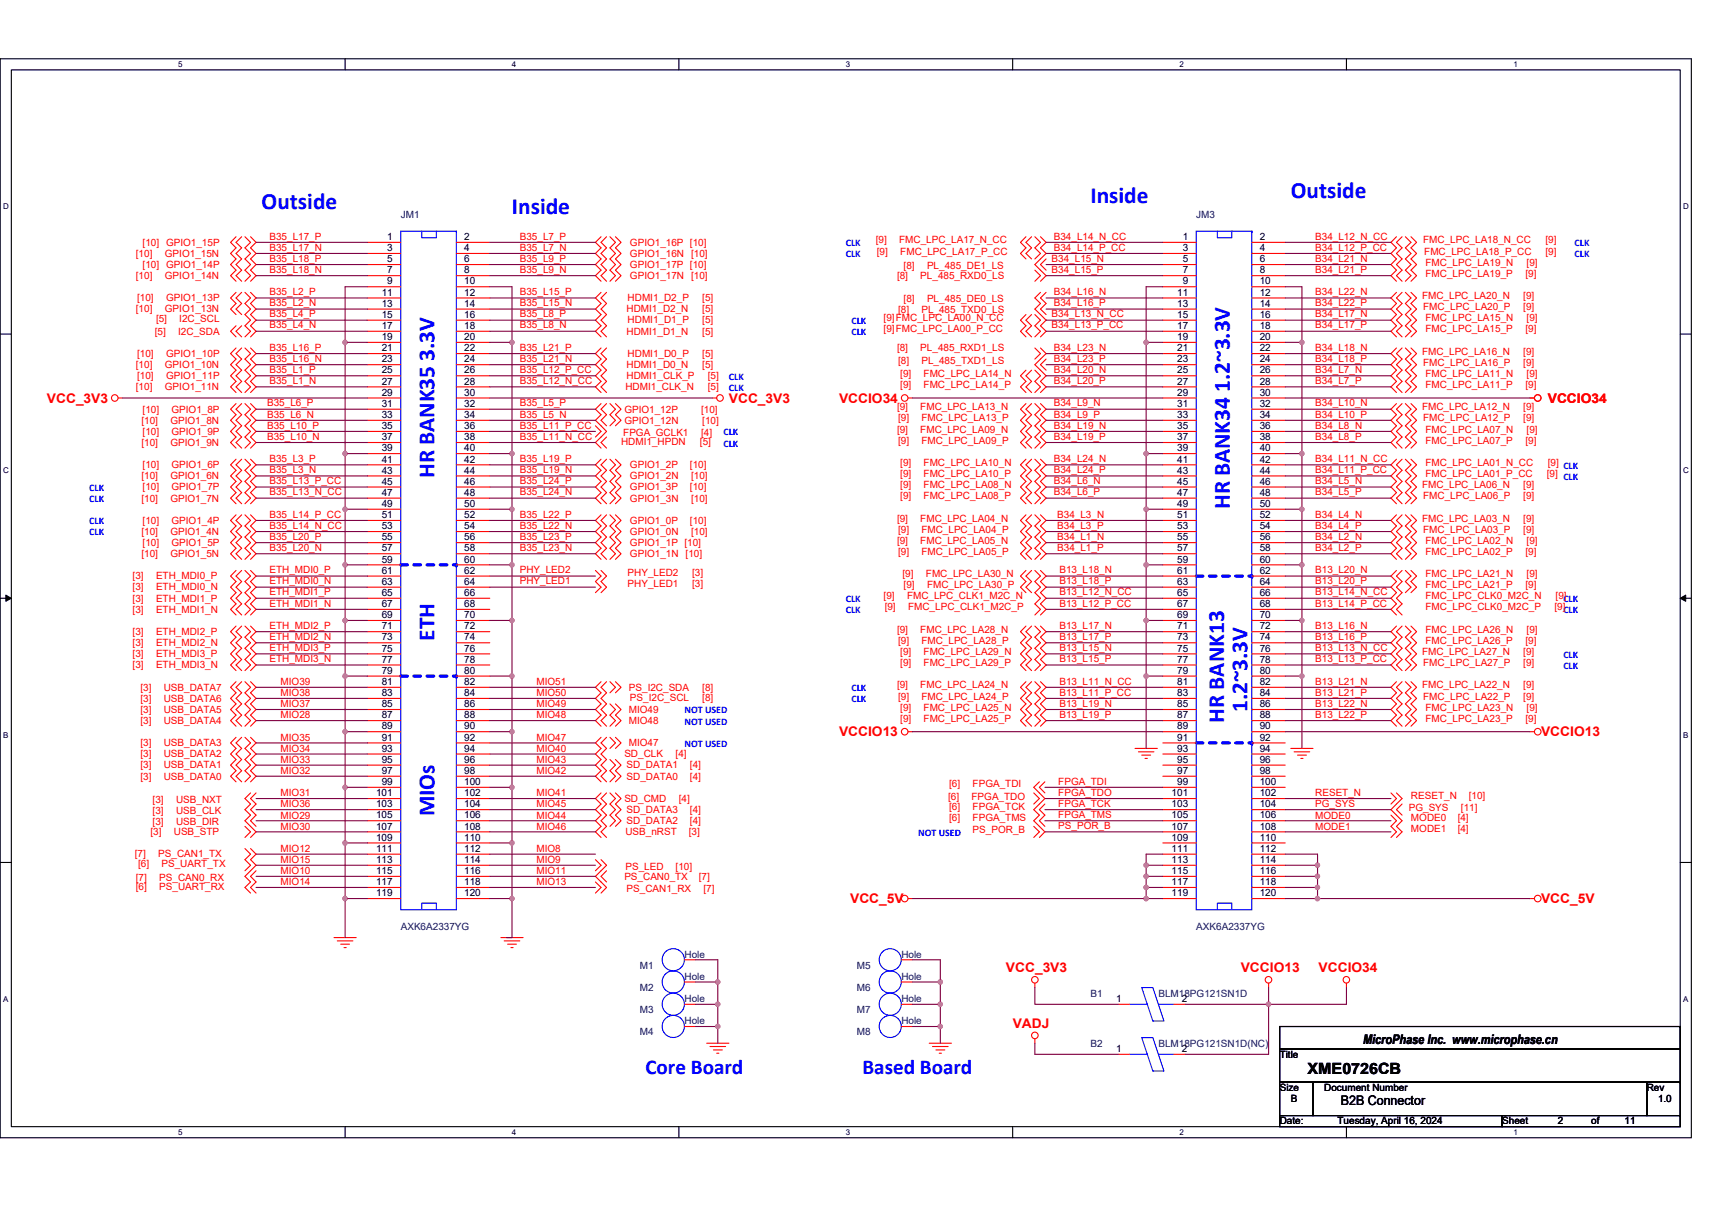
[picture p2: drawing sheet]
<svg xmlns="http://www.w3.org/2000/svg" width="297mm" height="210mm" viewBox="0 0 297 210" stroke-linecap="round" stroke-linejoin="round" font-family="sans-serif">
<defs><g id="words">
<g font-size="4" fill="#00f">
<text x="189.2" y="35.3">Inside</text>
<text x="224" y="34.3">Outside</text>
<text x="45.4" y="36.3">Outside</text>
<text x="88.8" y="37.2">Inside</text>
<text x="75.4" y="62.6" transform="rotate(-90 75.4 62.6)">3.3V</text>
<text x="213.4" y="68" transform="rotate(-90 213.4 68)">1.2~3.3V</text>
<text x="75.4" y="83" transform="rotate(-90 75.4 83)">HR BANK35</text>
<text x="213.4" y="88.4" transform="rotate(-90 213.4 88.4)">HR BANK34</text>
<text x="75.4" y="111.2" transform="rotate(-90 75.4 111.2)">ETH</text>
<text x="212.4" y="125.4" transform="rotate(-90 212.4 125.4)">HR BANK13</text>
<text x="216.5" y="123.6" transform="rotate(-90 216.5 123.6)">1.2~3.3V</text>
<text x="75.4" y="141.7" transform="rotate(-90 75.4 141.7)">MIOs</text>
</g>
<g font-size="3.7" fill="#00f">
<text x="112" y="186.5">Core Board</text>
<text x="149.6" y="186.5">Based Board</text>
</g>
<text font-size="2.7" x="226.9" y="186.4">XME0726CB</text>
<g font-size="2.3" fill="#f00">
<text x="8.1" y="69.9">VCC_3V3</text>
<text x="126.5" y="69.9">VCC_3V3</text>
<text x="145.6" y="69.9">VCCIO34</text>
<text x="268.6" y="69.9">VCCIO34</text>
<text x="145.6" y="127.8">VCCIO13</text>
<text x="267.4" y="127.8">VCCIO13</text>
<text x="147.5" y="156.7">VCC_5V</text>
<text x="267.4" y="156.7">VCC_5V</text>
<text x="174.5" y="168.7">VCC_3V3</text>
<text x="215.3" y="168.7">VCCIO13</text>
<text x="228.8" y="168.7">VCCIO34</text>
<text x="175.7" y="178.4">VADJ</text>
</g>
<g font-size="2.3">
<text x="236.5" y="181.1">MicroPhase Inc. www.microphase.cn</text>
<text x="232.6" y="191.8">B2B Connector</text>
</g>
<g font-size="1.7" fill="#f00">
<text x="46.8" y="41.6">B35_L17_P</text>
<text x="90.2" y="41.6">B35_L7_P</text>
<text x="182.8" y="41.6">B34_L14_N_CC</text>
<text x="228.2" y="41.6">B34_L12_N_CC</text>
<text x="23.6" y="44.6">[10]</text>
<text x="24.7" y="42.6">[10] GPIO1_15P</text>
<text x="24.7" y="46.5">[10] GPIO1_14P</text>
<text x="28.6" y="44.6">GPIO1_15N</text>
<text x="46.8" y="47.3">B35_L18_N</text>
<text x="46.8" y="45.4">B35_L18_P</text>
<text x="46.8" y="43.5">B35_L17_N</text>
<text x="90.2" y="45.4">B35_L9_P</text>
<text x="90.2" y="47.3">B35_L9_N</text>
<text x="90.2" y="43.5">B35_L7_N</text>
<text x="109.3" y="46.5">GPIO1_17P [10]</text>
<text x="109.3" y="44.6">GPIO1_16N [10]</text>
<text x="109.3" y="42.6">GPIO1_16P [10]</text>
<text x="152" y="42.2">[9]</text>
<text x="152.1" y="44.2">[9]</text>
<text x="156" y="42.2">FMC_LPC_LA17_N_CC</text>
<text x="156.2" y="44.2">FMC_LPC_LA17_P_CC</text>
<text x="156.8" y="46.7">[8]</text>
<text x="160.8" y="46.7">PL_485_DE1_LS</text>
<text x="182.5" y="47.3">B34_L15_P</text>
<text x="182.5" y="45.4">B34_L15_N</text>
<text x="182.8" y="43.5">B34_L14_P_CC</text>
<text x="228.2" y="47.3">B34_L21_P</text>
<text x="228.2" y="45.4">B34_L21_N</text>
<text x="228.2" y="43.5">B34_L12_P_CC</text>
<text x="246.9" y="42.2">FMC_LPC_LA18_N_CC</text>
<text x="247.1" y="44.2">FMC_LPC_LA18_P_CC</text>
<text x="247.3" y="46.1">FMC_LPC_LA19_N</text>
<text x="264.9" y="46.1">[9]</text>
<text x="268.2" y="44.2">[9]</text>
<text x="268.2" y="42.2">[9]</text>
<text x="23.6" y="48.4">[10]</text>
<text x="23.8" y="52.3">[10]</text>
<text x="28.6" y="48.4">GPIO1_14N</text>
<text x="28.8" y="52.3">GPIO1_13P</text>
<text x="46.8" y="51.2">B35_L2_P</text>
<text x="46.8" y="53.1">B35_L2_N</text>
<text x="90.2" y="51.2">B35_L15_P</text>
<text x="90.2" y="53.1">B35_L15_N</text>
<text x="108.9" y="52.3">HDMI1_D2_P</text>
<text x="109.3" y="48.4">GPIO1_17N [10]</text>
<text x="121.9" y="52.3">[5]</text>
<text x="155.6" y="48.4">[8]</text>
<text x="156.8" y="52.5">[8]</text>
<text x="159.7" y="48.4">PL_485_RXD0_LS</text>
<text x="160.8" y="52.5">PL_485_DE0_LS</text>
<text x="182.8" y="51.2">B34_L16_N</text>
<text x="182.8" y="53.1">B34_L16_P</text>
<text x="228.2" y="51.2">B34_L22_N</text>
<text x="228.2" y="53.1">B34_L22_P</text>
<text x="246.7" y="51.9">FMC_LPC_LA20_N</text>
<text x="246.9" y="53.8">FMC_LPC_LA20_P</text>
<text x="247.3" y="48">FMC_LPC_LA19_P</text>
<text x="264.3" y="51.9">[9]</text>
<text x="264.3" y="53.8">[9]</text>
<text x="264.7" y="48">[9]</text>
<text x="23.6" y="54.2">[10]</text>
<text x="26.9" y="58.1">[5]</text>
<text x="27.1" y="55.9">[5]</text>
<text x="28.6" y="54.2">GPIO1_13N</text>
<text x="30.9" y="58.1">I2C_SDA</text>
<text x="31.1" y="55.9">I2C_SCL</text>
<text x="46.8" y="55.1">B35_L4_P</text>
<text x="46.8" y="57">B35_L4_N</text>
<text x="90.2" y="55.1">B35_L8_P</text>
<text x="90.2" y="57">B35_L8_N</text>
<text x="108.7" y="58.1">HDMI1_D1_N</text>
<text x="108.7" y="54.2">HDMI1_D2_N</text>
<text x="108.9" y="56.1">HDMI1_D1_P</text>
<text x="121.9" y="56.1">[5]</text>
<text x="121.9" y="58.1">[5]</text>
<text x="121.9" y="54.2">[5]</text>
<text x="153.3" y="55.8">[9]FMC_LPC_LA00_N_CC</text>
<text x="153.3" y="57.7">[9]FMC_LPC_LA00_P_CC</text>
<text x="155.8" y="54.4">[8]</text>
<text x="159.9" y="54.4">PL_485_TXD0_LS</text>
<text x="182.5" y="57">B34_L13_P_CC</text>
<text x="182.5" y="55.1">B34_L13_N_CC</text>
<text x="228.2" y="57">B34_L17_P</text>
<text x="228.2" y="55.1">B34_L17_N</text>
<text x="247.3" y="55.8">FMC_LPC_LA15_N</text>
<text x="247.3" y="57.7">FMC_LPC_LA15_P</text>
<text x="264.7" y="57.7">[9]</text>
<text x="264.9" y="55.8">[9]</text>
<text x="23.6" y="63.9">[10]</text>
<text x="23.8" y="65.8">[10]</text>
<text x="23.8" y="61.9">[10]</text>
<text x="28.6" y="63.9">GPIO1_10N</text>
<text x="28.8" y="65.8">GPIO1_11P</text>
<text x="28.8" y="61.9">GPIO1_10P</text>
<text x="46.8" y="64.7">B35_L1_P</text>
<text x="46.8" y="60.9">B35_L16_P</text>
<text x="46.8" y="62.8">B35_L16_N</text>
<text x="90.2" y="62.8">B35_L21_N</text>
<text x="90.2" y="60.9">B35_L21_P</text>
<text x="90.2" y="64.7">B35_L12_P_CC</text>
<text x="108.7" y="65.8">HDMI1_CLK_P</text>
<text x="108.7" y="63.9">HDMI1_D0_N</text>
<text x="108.9" y="61.9">HDMI1_D0_P</text>
<text x="121.9" y="61.9">[5]</text>
<text x="121.9" y="63.9">[5]</text>
<text x="122.8" y="65.8">[5]</text>
<text x="155.6" y="61">[8]</text>
<text x="155.8" y="63.1">[8]</text>
<text x="156.2" y="65.4">[9]</text>
<text x="159.7" y="61">PL_485_RXD1_LS</text>
<text x="159.9" y="63.1">PL_485_TXD1_LS</text>
<text x="160.2" y="65.4">FMC_LPC_LA14_N</text>
<text x="182.8" y="62.8">B34_L23_P</text>
<text x="182.8" y="64.7">B34_L20_N</text>
<text x="182.8" y="60.9">B34_L23_N</text>
<text x="228.2" y="60.9">B34_L18_N</text>
<text x="228.2" y="62.8">B34_L18_P</text>
<text x="228.2" y="64.7">B34_L7_N</text>
<text x="246.7" y="61.6">FMC_LPC_LA16_N</text>
<text x="246.9" y="63.5">FMC_LPC_LA16_P</text>
<text x="247.3" y="65.4">FMC_LPC_LA11_N</text>
<text x="264.3" y="61.6">[9]</text>
<text x="264.3" y="63.5">[9]</text>
<text x="264.9" y="65.4">[9]</text>
<text x="23.6" y="67.7">[10]</text>
<text x="24.7" y="71.6">[10]</text>
<text x="28.6" y="67.7">GPIO1_11N</text>
<text x="29.8" y="71.6">GPIO1_8P</text>
<text x="46.4" y="70.5">B35_L6_P</text>
<text x="46.8" y="66.7">B35_L1_N</text>
<text x="90.2" y="66.7">B35_L12_N_CC</text>
<text x="90.2" y="70.5">B35_L5_P</text>
<text x="108.3" y="71.6">GPIO1_12P</text>
<text x="108.5" y="67.7">HDMI1_CLK_N</text>
<text x="121.6" y="71.6">[10]</text>
<text x="122.8" y="67.7">[5]</text>
<text x="155.6" y="71.2">[9]</text>
<text x="156.2" y="67.3">[9]</text>
<text x="159.7" y="71.2">FMC_LPC_LA13_N</text>
<text x="160.2" y="67.3">FMC_LPC_LA14_P</text>
<text x="182.8" y="66.7">B34_L20_P</text>
<text x="182.8" y="70.5">B34_L9_N</text>
<text x="228.2" y="70.5">B34_L10_N</text>
<text x="228.2" y="66.7">B34_L7_P</text>
<text x="246.7" y="71.2">FMC_LPC_LA12_N</text>
<text x="247.3" y="67.3">FMC_LPC_LA11_P</text>
<text x="264.3" y="71.2">[9]</text>
<text x="264.7" y="67.3">[9]</text>
<text x="24.6" y="77.4">[10]</text>
<text x="24.6" y="73.5">[10]</text>
<text x="24.7" y="75.4">[10]</text>
<text x="29.6" y="77.4">GPIO1_9N</text>
<text x="29.6" y="73.5">GPIO1_8N</text>
<text x="29.8" y="75.4">GPIO1_9P</text>
<text x="46.4" y="74.4">B35_L10_P</text>
<text x="46.4" y="76.3">B35_L10_N</text>
<text x="46.4" y="72.5">B35_L6_N</text>
<text x="90.2" y="74.4">B35_L11_P_CC</text>
<text x="90.2" y="76.3">B35_L11_N_CC</text>
<text x="90.2" y="72.5">B35_L5_N</text>
<text x="107.8" y="77.2">HDMI1_HPDN</text>
<text x="108.1" y="75.6">FPGA_GCLK1</text>
<text x="108.3" y="73.5">GPIO1_12N</text>
<text x="121.4" y="77.2">[5]</text>
<text x="121.6" y="75.6">[4]</text>
<text x="121.9" y="73.5">[10]</text>
<text x="155.6" y="75.1">[9]</text>
<text x="155.8" y="73.1">[9]</text>
<text x="155.8" y="77">[9]</text>
<text x="159.7" y="75.1">FMC_LPC_LA09_N</text>
<text x="159.9" y="73.1">FMC_LPC_LA13_P</text>
<text x="159.9" y="77">FMC_LPC_LA09_P</text>
<text x="182.8" y="76.3">B34_L19_P</text>
<text x="182.8" y="74.4">B34_L19_N</text>
<text x="182.8" y="72.5">B34_L9_P</text>
<text x="228.2" y="76.3">B34_L8_P</text>
<text x="228.2" y="74.4">B34_L8_N</text>
<text x="228.2" y="72.5">B34_L10_P</text>
<text x="246.9" y="73.1">FMC_LPC_LA12_P</text>
<text x="247.3" y="77">FMC_LPC_LA07_P</text>
<text x="247.3" y="75.1">FMC_LPC_LA07_N</text>
<text x="264.3" y="73.1">[9]</text>
<text x="264.7" y="77">[9]</text>
<text x="264.9" y="75.1">[9]</text>
<text x="24.6" y="83.2">[10]</text>
<text x="24.7" y="81.2">[10]</text>
<text x="29.6" y="83.2">GPIO1_6N</text>
<text x="29.8" y="81.2">GPIO1_6P</text>
<text x="46.8" y="80.2">B35_L3_P</text>
<text x="46.8" y="82.1">B35_L3_N</text>
<text x="90.2" y="80.2">B35_L19_P</text>
<text x="90.2" y="82.1">B35_L19_N</text>
<text x="109.3" y="83.2">GPIO1_2N</text>
<text x="109.3" y="81.2">GPIO1_2P</text>
<text x="119.7" y="81.2">[10]</text>
<text x="119.9" y="83.2">[10]</text>
<text x="156.2" y="82.8">[9]</text>
<text x="156.2" y="80.9">[9]</text>
<text x="160.2" y="82.8">FMC_LPC_LA10_P</text>
<text x="160.2" y="80.9">FMC_LPC_LA10_N</text>
<text x="182.8" y="80.2">B34_L24_N</text>
<text x="182.8" y="82.1">B34_L24_P</text>
<text x="228.2" y="80.2">B34_L11_N_CC</text>
<text x="228.2" y="82.1">B34_L11_P_CC</text>
<text x="247.3" y="80.9">FMC_LPC_LA01_N_CC</text>
<text x="247.3" y="82.8">FMC_LPC_LA01_P_CC</text>
<text x="268.4" y="82.8">[9]</text>
<text x="268.6" y="80.9">[9]</text>
<text x="24.6" y="87">[10]</text>
<text x="24.7" y="85.1">[10]</text>
<text x="29.6" y="87">GPIO1_7N</text>
<text x="29.8" y="85.1">GPIO1_7P</text>
<text x="46.8" y="84">B35_L13_P_CC</text>
<text x="46.8" y="86">B35_L13_N_CC</text>
<text x="46.8" y="89.8">B35_L14_P_CC</text>
<text x="90.2" y="89.8">B35_L22_P</text>
<text x="90.2" y="86">B35_L24_N</text>
<text x="90.2" y="84">B35_L24_P</text>
<text x="109.3" y="87">GPIO1_3N</text>
<text x="109.3" y="85.1">GPIO1_3P</text>
<text x="119.7" y="85.1">[10]</text>
<text x="119.9" y="87">[10]</text>
<text x="156.2" y="84.7">[9]</text>
<text x="156.2" y="86.6">[9]</text>
<text x="160.2" y="84.7">FMC_LPC_LA08_N</text>
<text x="160.2" y="86.6">FMC_LPC_LA08_P</text>
<text x="182.8" y="84">B34_L6_N</text>
<text x="182.8" y="86">B34_L6_P</text>
<text x="183.4" y="89.8">B34_L3_N</text>
<text x="228.2" y="89.8">B34_L4_N</text>
<text x="228.2" y="84">B34_L5_N</text>
<text x="228.2" y="86">B34_L5_P</text>
<text x="246.7" y="84.7">FMC_LPC_LA06_N</text>
<text x="246.9" y="86.6">FMC_LPC_LA06_P</text>
<text x="264.3" y="84.7">[9]</text>
<text x="264.3" y="86.6">[9]</text>
<text x="24.6" y="92.8">[10]</text>
<text x="24.7" y="94.7">[10]</text>
<text x="24.7" y="90.9">[10]</text>
<text x="29.6" y="92.8">GPIO1_4N</text>
<text x="29.8" y="94.7">GPIO1_5P</text>
<text x="29.8" y="90.9">GPIO1_4P</text>
<text x="46.8" y="91.8">B35_L14_N_CC</text>
<text x="46.8" y="93.7">B35_L20_P</text>
<text x="46.8" y="95.6">B35_L20_N</text>
<text x="90.2" y="91.8">B35_L22_N</text>
<text x="90.2" y="93.7">B35_L23_P</text>
<text x="90.2" y="95.6">B35_L23_N</text>
<text x="109.3" y="94.7">GPIO1_1P [10]</text>
<text x="109.3" y="92.8">GPIO1_0N</text>
<text x="109.3" y="90.9">GPIO1_0P</text>
<text x="119.7" y="90.9">[10]</text>
<text x="119.9" y="92.8">[10]</text>
<text x="155.6" y="90.5">[9]</text>
<text x="155.6" y="94.4">[9]</text>
<text x="155.8" y="92.4">[9]</text>
<text x="159.7" y="90.5">FMC_LPC_LA04_N</text>
<text x="159.7" y="94.4">FMC_LPC_LA05_N</text>
<text x="159.9" y="92.4">FMC_LPC_LA04_P</text>
<text x="183.4" y="93.7">B34_L1_N</text>
<text x="183.4" y="95.6">B34_L1_P</text>
<text x="183.4" y="91.8">B34_L3_P</text>
<text x="228.2" y="93.7">B34_L2_N</text>
<text x="228.2" y="95.6">B34_L2_P</text>
<text x="228.2" y="91.8">B34_L4_P</text>
<text x="246.7" y="90.5">FMC_LPC_LA03_N</text>
<text x="246.9" y="92.4">FMC_LPC_LA03_P</text>
<text x="247.3" y="94.4">FMC_LPC_LA02_N</text>
<text x="264.3" y="90.5">[9]</text>
<text x="264.3" y="92.4">[9]</text>
<text x="264.9" y="94.4">[9]</text>
<text x="23" y="100.5">[3]</text>
<text x="24.6" y="96.7">[10]</text>
<text x="27.1" y="100.5">ETH_MDI0_P</text>
<text x="29.6" y="96.7">GPIO1_5N</text>
<text x="46.8" y="101.4">ETH_MDI0_N</text>
<text x="46.8" y="99.5">ETH_MDI0_P</text>
<text x="90.2" y="101.4">PHY_LED1</text>
<text x="90.2" y="99.5">PHY_LED2</text>
<text x="108.9" y="101.9">PHY_LED1</text>
<text x="108.9" y="100">PHY_LED2</text>
<text x="109.3" y="96.7">GPIO1_1N [10]</text>
<text x="120.1" y="101.9">[3]</text>
<text x="120.1" y="100">[3]</text>
<text x="155.8" y="96.3">[9]</text>
<text x="156.6" y="100.2">[9]</text>
<text x="159.9" y="96.3">FMC_LPC_LA05_P</text>
<text x="160.7" y="100.2">FMC_LPC_LA30_N</text>
<text x="183.8" y="101.4">B13_L18_P</text>
<text x="183.8" y="99.5">B13_L18_N</text>
<text x="228.2" y="99.5">B13_L20_N</text>
<text x="228.2" y="101.4">B13_L20_P</text>
<text x="247.3" y="100.2">FMC_LPC_LA21_N</text>
<text x="247.3" y="96.3">FMC_LPC_LA02_P</text>
<text x="264.7" y="96.3">[9]</text>
<text x="264.9" y="100.2">[9]</text>
<text x="23" y="102.5">[3]</text>
<text x="23" y="104.4">[3]</text>
<text x="23" y="106.3">[3]</text>
<text x="27.1" y="102.5">ETH_MDI0_N</text>
<text x="27.1" y="104.4">ETH_MDI1_P</text>
<text x="27.1" y="106.3">ETH_MDI1_N</text>
<text x="46.8" y="103.3">ETH_MDI1_P</text>
<text x="46.8" y="105.3">ETH_MDI1_N</text>
<text x="153.3" y="104">[9]</text>
<text x="153.5" y="105.9">[9]</text>
<text x="156.8" y="102.1">[9]</text>
<text x="157.4" y="104">FMC_LPC_CLK1_M2C_N</text>
<text x="157.6" y="105.9">FMC_LPC_CLK1_M2C_P</text>
<text x="160.8" y="102.1">FMC_LPC_LA30_P</text>
<text x="183.8" y="105.3">B13_L12_P_CC</text>
<text x="183.8" y="103.3">B13_L12_N_CC</text>
<text x="228.2" y="105.3">B13_L14_P_CC</text>
<text x="228.2" y="103.3">B13_L14_N_CC</text>
<text x="247.3" y="102.1">FMC_LPC_LA21_P</text>
<text x="247.3" y="105.9">FMC_LPC_CLK0_M2C_P</text>
<text x="247.3" y="104">FMC_LPC_CLK0_M2C_N</text>
<text x="264.7" y="102.1">[9]</text>
<text x="269.7" y="105.9">[9]</text>
<text x="269.9" y="104">[9]</text>
<text x="23" y="110.2">[3]</text>
<text x="23" y="112.1">[3]</text>
<text x="27.1" y="110.2">ETH_MDI2_P</text>
<text x="27.1" y="112.1">ETH_MDI2_N</text>
<text x="46.8" y="109.1">ETH_MDI2_P</text>
<text x="46.8" y="111.1">ETH_MDI2_N</text>
<text x="46.8" y="113">ETH_MDI3_P</text>
<text x="155.6" y="109.8">[9]</text>
<text x="155.8" y="111.7">[9]</text>
<text x="156.2" y="113.7">[9]</text>
<text x="159.7" y="109.8">FMC_LPC_LA28_N</text>
<text x="159.9" y="111.7">FMC_LPC_LA28_P</text>
<text x="160.2" y="113.7">FMC_LPC_LA29_N</text>
<text x="183.8" y="111.1">B13_L17_P</text>
<text x="183.8" y="113">B13_L15_N</text>
<text x="183.8" y="109.1">B13_L17_N</text>
<text x="228.2" y="113">B13_L13_N_CC</text>
<text x="228.2" y="111.1">B13_L16_P</text>
<text x="228.2" y="109.1">B13_L16_N</text>
<text x="246.7" y="113.7">FMC_LPC_LA27_N</text>
<text x="247.3" y="111.7">FMC_LPC_LA26_P</text>
<text x="247.3" y="109.8">FMC_LPC_LA26_N</text>
<text x="264.3" y="113.7">[9]</text>
<text x="264.7" y="111.7">[9]</text>
<text x="264.9" y="109.8">[9]</text>
<text x="23" y="116">[3]</text>
<text x="23" y="114">[3]</text>
<text x="24.4" y="119.8">[3]</text>
<text x="27.1" y="116">ETH_MDI3_N</text>
<text x="27.1" y="114">ETH_MDI3_P</text>
<text x="28.4" y="119.8">USB_DATA7</text>
<text x="46.8" y="114.9">ETH_MDI3_N</text>
<text x="48.7" y="118.9">MIO39</text>
<text x="93.1" y="118.9">MIO51</text>
<text x="109.1" y="119.8">PS_I2C_SDA</text>
<text x="121.9" y="119.8">[8]</text>
<text x="155.6" y="119.5">[9]</text>
<text x="156.2" y="115.6">[9]</text>
<text x="159.7" y="119.5">FMC_LPC_LA24_N</text>
<text x="160.2" y="115.6">FMC_LPC_LA29_P</text>
<text x="183.8" y="114.9">B13_L15_P</text>
<text x="183.8" y="118.8">B13_L11_N_CC</text>
<text x="228.2" y="118.8">B13_L21_N</text>
<text x="228.2" y="114.9">B13_L13_P_CC</text>
<text x="246.7" y="119.5">FMC_LPC_LA22_N</text>
<text x="246.9" y="115.6">FMC_LPC_LA27_P</text>
<text x="264.3" y="119.5">[9]</text>
<text x="264.3" y="115.6">[9]</text>
<text x="24.4" y="123.7">[3]</text>
<text x="24.4" y="121.8">[3]</text>
<text x="24.4" y="125.6">[3]</text>
<text x="28.4" y="123.7">USB_DATA5</text>
<text x="28.4" y="121.8">USB_DATA6</text>
<text x="28.4" y="125.6">USB_DATA4</text>
<text x="48.7" y="120.8">MIO38</text>
<text x="48.7" y="122.7">MIO37</text>
<text x="48.7" y="124.7">MIO28</text>
<text x="93.1" y="122.7">MIO49</text>
<text x="93.1" y="120.8">MIO50</text>
<text x="93.1" y="124.7">MIO48</text>
<text x="109.1" y="123.7">MIO49</text>
<text x="109.1" y="125.6">MIO48</text>
<text x="109.3" y="121.6">PS_I2C_SCL</text>
<text x="121.9" y="121.6">[8]</text>
<text x="155.8" y="121.4">[9]</text>
<text x="156.2" y="123.3">[9]</text>
<text x="156.2" y="125.2">[9]</text>
<text x="159.9" y="121.4">FMC_LPC_LA24_P</text>
<text x="160.2" y="123.3">FMC_LPC_LA25_N</text>
<text x="160.2" y="125.2">FMC_LPC_LA25_P</text>
<text x="183.8" y="124.6">B13_L19_P</text>
<text x="183.8" y="120.7">B13_L11_P_CC</text>
<text x="183.8" y="122.6">B13_L19_N</text>
<text x="228.2" y="120.7">B13_L21_P</text>
<text x="228.2" y="122.6">B13_L22_N</text>
<text x="228.2" y="124.6">B13_L22_P</text>
<text x="246.9" y="121.4">FMC_LPC_LA22_P</text>
<text x="247.3" y="125.2">FMC_LPC_LA23_P</text>
<text x="247.3" y="123.3">FMC_LPC_LA23_N</text>
<text x="264.3" y="121.4">[9]</text>
<text x="264.7" y="125.2">[9]</text>
<text x="264.9" y="123.3">[9]</text>
<text x="24.4" y="131.4">[3]</text>
<text x="24.4" y="129.5">[3]</text>
<text x="28.4" y="131.4">USB_DATA2</text>
<text x="28.4" y="129.5">USB_DATA3</text>
<text x="48.7" y="128.5">MIO35</text>
<text x="48.7" y="130.5">MIO34</text>
<text x="93.1" y="130.5">MIO40</text>
<text x="93.1" y="128.5">MIO47</text>
<text x="108.3" y="131.4">SD_CLK</text>
<text x="109.1" y="129.5">MIO47</text>
<text x="117.2" y="131.4">[4]</text>
<text x="24.4" y="133.3">[3]</text>
<text x="24.4" y="135.3">[3]</text>
<text x="28.4" y="133.3">USB_DATA1</text>
<text x="28.4" y="135.3">USB_DATA0</text>
<text x="48.7" y="132.4">MIO33</text>
<text x="48.7" y="134.3">MIO32</text>
<text x="93.1" y="134.3">MIO42</text>
<text x="93.1" y="132.4">MIO43</text>
<text x="108.7" y="133.3">SD_DATA1</text>
<text x="108.7" y="135.3">SD_DATA0</text>
<text x="119.7" y="133.3">[4]</text>
<text x="119.7" y="135.3">[4]</text>
<text x="164.7" y="136.6">[6]</text>
<text x="168.8" y="136.6">FPGA_TDI</text>
<text x="183.6" y="136.1">FPGA_TDI</text>
<text x="26.5" y="143.2">[3]</text>
<text x="26.5" y="141.3">[3]</text>
<text x="26.5" y="139.3">[3]</text>
<text x="30.5" y="143.2">USB_DIR</text>
<text x="30.5" y="141.3">USB_CLK</text>
<text x="30.5" y="139.3">USB_NXT</text>
<text x="48.7" y="142">MIO29</text>
<text x="48.7" y="144">MIO30</text>
<text x="48.7" y="140.1">MIO36</text>
<text x="48.7" y="138.2">MIO31</text>
<text x="93.1" y="144">MIO46</text>
<text x="93.1" y="142">MIO44</text>
<text x="93.1" y="140.1">MIO45</text>
<text x="93.1" y="138.2">MIO41</text>
<text x="108.3" y="139.2">SD_CMD</text>
<text x="108.7" y="143">SD_DATA2</text>
<text x="108.7" y="141.1">SD_DATA3</text>
<text x="117.8" y="139.2">[4]</text>
<text x="119.7" y="143">[4]</text>
<text x="119.7" y="141.1">[4]</text>
<text x="164.5" y="138.8">[6]</text>
<text x="164.7" y="140.5">[6]</text>
<text x="164.7" y="142.4">[6]</text>
<text x="168.6" y="138.8">FPGA_TDO</text>
<text x="168.8" y="140.5">FPGA_TCK</text>
<text x="168.8" y="142.4">FPGA_TMS</text>
<text x="183.6" y="138.1">FPGA_TDO</text>
<text x="183.6" y="140">FPGA_TCK</text>
<text x="183.6" y="143.9">PS_POR_B</text>
<text x="183.6" y="141.9">FPGA_TMS</text>
<text x="228.2" y="140">PG_SYS</text>
<text x="228.2" y="142">MODE0</text>
<text x="228.2" y="144">MODE1</text>
<text x="228.2" y="138.1">RESET_N</text>
<text x="244.4" y="140.7">PG_SYS</text>
<text x="244.8" y="142.4">MODE0</text>
<text x="244.8" y="138.6">RESET_N</text>
<text x="252.9" y="142.4">[4]</text>
<text x="253.5" y="140.7">[11]</text>
<text x="254.8" y="138.6">[10]</text>
<text x="23.4" y="148.8">[7]</text>
<text x="26.1" y="144.9">[3]</text>
<text x="27.4" y="148.8">PS_CAN1_TX</text>
<text x="30.2" y="144.9">USB_STP</text>
<text x="48.7" y="149.8">MIO15</text>
<text x="48.7" y="147.8">MIO12</text>
<text x="93.1" y="147.8">MIO8</text>
<text x="93.1" y="149.8">MIO9</text>
<text x="108.5" y="144.9">USB_nRST</text>
<text x="119.5" y="144.9">[3]</text>
<text x="168.8" y="144.5">PS_POR_B</text>
<text x="244.8" y="144.4">MODE1</text>
<text x="252.9" y="144.4">[4]</text>
<text x="23.6" y="152.9">[7]</text>
<text x="23.6" y="154.4">[6]</text>
<text x="24" y="150.5">[6]</text>
<text x="27.6" y="152.9">PS_CAN0_RX</text>
<text x="27.6" y="154.4">PS_UART_RX</text>
<text x="28" y="150.5">PS_UART_TX</text>
<text x="48.7" y="151.7">MIO10</text>
<text x="48.7" y="153.6">MIO14</text>
<text x="93.1" y="151.7">MIO11</text>
<text x="93.1" y="153.6">MIO13</text>
<text x="108.3" y="152.7">PS_CAN0_TX</text>
<text x="108.5" y="150.9">PS_LED</text>
<text x="108.7" y="154.8">PS_CAN1_RX</text>
<text x="117.2" y="150.9">[10]</text>
<text x="121.3" y="152.7">[7]</text>
<text x="122" y="154.8">[7]</text>
</g>
<g font-size="1.7">
<text x="67.2" y="41.7">1</text>
<text x="80.5" y="41.7">2</text>
<text x="205.2" y="41.7">1</text>
<text x="218.6" y="41.7">2</text>
<text x="67.2" y="43.6">3</text>
<text x="67.2" y="45.5">5</text>
<text x="67.2" y="47.4">7</text>
<text x="80.5" y="43.6">4</text>
<text x="80.5" y="45.5">6</text>
<text x="80.5" y="47.4">8</text>
<text x="205.2" y="43.6">3</text>
<text x="205.2" y="45.5">5</text>
<text x="205.2" y="47.4">7</text>
<text x="218.6" y="43.6">4</text>
<text x="218.6" y="45.5">6</text>
<text x="218.6" y="47.4">8</text>
<text x="66.2" y="51.3">11</text>
<text x="66.2" y="53.2">13</text>
<text x="67.2" y="49.4">9</text>
<text x="80.5" y="49.4">10</text>
<text x="80.5" y="51.3">12</text>
<text x="80.5" y="53.2">14</text>
<text x="204.3" y="51.3">11</text>
<text x="204.3" y="53.2">13</text>
<text x="205.2" y="49.4">9</text>
<text x="218.6" y="49.4">10</text>
<text x="218.6" y="51.3">12</text>
<text x="218.6" y="53.2">14</text>
<text x="66.2" y="55.2">15</text>
<text x="66.2" y="57.1">17</text>
<text x="66.2" y="59">19</text>
<text x="80.5" y="55.2">16</text>
<text x="80.5" y="57.1">18</text>
<text x="80.5" y="59">20</text>
<text x="204.3" y="55.2">15</text>
<text x="204.3" y="57.1">17</text>
<text x="204.3" y="59">19</text>
<text x="218.6" y="55.2">16</text>
<text x="218.6" y="57.1">18</text>
<text x="218.6" y="59">20</text>
<text x="66.2" y="61">21</text>
<text x="66.2" y="62.9">23</text>
<text x="66.2" y="64.8">25</text>
<text x="80.5" y="61">22</text>
<text x="80.5" y="62.9">24</text>
<text x="80.5" y="64.8">26</text>
<text x="204.3" y="61">21</text>
<text x="204.3" y="62.9">23</text>
<text x="204.3" y="64.8">25</text>
<text x="218.6" y="61">22</text>
<text x="218.6" y="62.9">24</text>
<text x="218.6" y="64.8">26</text>
<text x="66.2" y="66.7">27</text>
<text x="66.2" y="68.7">29</text>
<text x="66.2" y="70.6">31</text>
<text x="80.5" y="66.7">28</text>
<text x="80.5" y="68.7">30</text>
<text x="80.5" y="70.6">32</text>
<text x="204.3" y="66.7">27</text>
<text x="204.3" y="68.7">29</text>
<text x="204.3" y="70.6">31</text>
<text x="218.6" y="66.7">28</text>
<text x="218.6" y="68.7">30</text>
<text x="218.6" y="70.6">32</text>
<text x="66.2" y="72.5">33</text>
<text x="66.2" y="74.5">35</text>
<text x="66.2" y="76.4">37</text>
<text x="80.5" y="72.5">34</text>
<text x="80.5" y="74.5">36</text>
<text x="80.5" y="76.4">38</text>
<text x="204.3" y="72.5">33</text>
<text x="204.3" y="74.5">35</text>
<text x="204.3" y="76.4">37</text>
<text x="218.6" y="72.5">34</text>
<text x="218.6" y="74.5">36</text>
<text x="218.6" y="76.4">38</text>
<text x="66.2" y="78.3">39</text>
<text x="66.2" y="80.3">41</text>
<text x="66.2" y="82.2">43</text>
<text x="80.5" y="78.3">40</text>
<text x="80.5" y="80.3">42</text>
<text x="80.5" y="82.2">44</text>
<text x="204.3" y="78.3">39</text>
<text x="204.3" y="80.3">41</text>
<text x="204.3" y="82.2">43</text>
<text x="218.6" y="78.3">40</text>
<text x="218.6" y="80.3">42</text>
<text x="218.6" y="82.2">44</text>
<text x="66.2" y="84.1">45</text>
<text x="66.2" y="86">47</text>
<text x="66.2" y="88">49</text>
<text x="66.2" y="89.9">51</text>
<text x="80.5" y="84.1">46</text>
<text x="80.5" y="86">48</text>
<text x="80.5" y="88">50</text>
<text x="80.5" y="89.9">52</text>
<text x="204.3" y="84.1">45</text>
<text x="204.3" y="86">47</text>
<text x="204.3" y="88">49</text>
<text x="204.3" y="89.9">51</text>
<text x="218.6" y="84.1">46</text>
<text x="218.6" y="86">48</text>
<text x="218.6" y="88">50</text>
<text x="218.6" y="89.9">52</text>
<text x="66.2" y="91.8">53</text>
<text x="66.2" y="93.8">55</text>
<text x="66.2" y="95.7">57</text>
<text x="80.5" y="91.8">54</text>
<text x="80.5" y="93.8">56</text>
<text x="80.5" y="95.7">58</text>
<text x="204.3" y="91.8">53</text>
<text x="204.3" y="93.8">55</text>
<text x="204.3" y="95.7">57</text>
<text x="218.6" y="91.8">54</text>
<text x="218.6" y="93.8">56</text>
<text x="218.6" y="95.7">58</text>
<text x="66.2" y="97.6">59</text>
<text x="66.2" y="99.6">61</text>
<text x="66.2" y="101.5">63</text>
<text x="80.5" y="97.6">60</text>
<text x="80.5" y="99.6">62</text>
<text x="80.5" y="101.5">64</text>
<text x="204.3" y="97.6">59</text>
<text x="204.3" y="99.6">61</text>
<text x="204.3" y="101.5">63</text>
<text x="218.6" y="97.6">60</text>
<text x="218.6" y="99.6">62</text>
<text x="218.6" y="101.5">64</text>
<text x="66.2" y="103.4">65</text>
<text x="66.2" y="105.3">67</text>
<text x="66.2" y="107.3">69</text>
<text x="80.5" y="103.4">66</text>
<text x="80.5" y="105.3">68</text>
<text x="80.5" y="107.3">70</text>
<text x="204.3" y="103.4">65</text>
<text x="204.3" y="105.3">67</text>
<text x="204.3" y="107.3">69</text>
<text x="218.6" y="103.4">66</text>
<text x="218.6" y="105.3">68</text>
<text x="218.6" y="107.3">70</text>
<text x="66.2" y="109.2">71</text>
<text x="66.2" y="111.1">73</text>
<text x="66.2" y="113.1">75</text>
<text x="80.5" y="109.2">72</text>
<text x="80.5" y="111.1">74</text>
<text x="80.5" y="113.1">76</text>
<text x="204.3" y="109.2">71</text>
<text x="204.3" y="111.1">73</text>
<text x="204.3" y="113.1">75</text>
<text x="218.6" y="109.2">72</text>
<text x="218.6" y="111.1">74</text>
<text x="218.6" y="113.1">76</text>
<text x="66.2" y="115">77</text>
<text x="66.2" y="116.9">79</text>
<text x="66.2" y="118.9">81</text>
<text x="80.5" y="115">78</text>
<text x="80.5" y="116.9">80</text>
<text x="80.5" y="118.9">82</text>
<text x="204.3" y="115">77</text>
<text x="204.3" y="116.9">79</text>
<text x="204.3" y="118.9">81</text>
<text x="218.6" y="115">78</text>
<text x="218.6" y="116.9">80</text>
<text x="218.6" y="118.9">82</text>
<text x="66.2" y="120.8">83</text>
<text x="66.2" y="122.7">85</text>
<text x="66.2" y="124.7">87</text>
<text x="80.5" y="120.8">84</text>
<text x="80.5" y="122.7">86</text>
<text x="80.5" y="124.7">88</text>
<text x="204.3" y="120.8">83</text>
<text x="204.3" y="122.7">85</text>
<text x="204.3" y="124.7">87</text>
<text x="218.6" y="120.8">84</text>
<text x="218.6" y="122.7">86</text>
<text x="218.6" y="124.7">88</text>
<text x="66.2" y="126.6">89</text>
<text x="66.2" y="128.5">91</text>
<text x="66.2" y="130.5">93</text>
<text x="80.5" y="126.6">90</text>
<text x="80.5" y="128.5">92</text>
<text x="80.5" y="130.5">94</text>
<text x="204.3" y="126.6">89</text>
<text x="204.3" y="128.5">91</text>
<text x="204.3" y="130.5">93</text>
<text x="218.6" y="126.6">90</text>
<text x="218.6" y="128.5">92</text>
<text x="218.6" y="130.5">94</text>
<text x="66.2" y="132.4">95</text>
<text x="66.2" y="134.3">97</text>
<text x="66.2" y="136.2">99</text>
<text x="80.5" y="132.4">96</text>
<text x="80.5" y="134.3">98</text>
<text x="80.5" y="136.2">100</text>
<text x="204.3" y="132.4">95</text>
<text x="204.3" y="134.3">97</text>
<text x="204.3" y="136.2">99</text>
<text x="218.6" y="132.4">96</text>
<text x="218.6" y="134.3">98</text>
<text x="218.6" y="136.2">100</text>
<text x="65.3" y="138.2">101</text>
<text x="65.3" y="140.1">103</text>
<text x="65.3" y="142">105</text>
<text x="65.3" y="144">107</text>
<text x="80.5" y="138.2">102</text>
<text x="80.5" y="140.1">104</text>
<text x="80.5" y="142">106</text>
<text x="80.5" y="144">108</text>
<text x="203.3" y="138.2">101</text>
<text x="203.3" y="140.1">103</text>
<text x="203.3" y="142">105</text>
<text x="203.3" y="144">107</text>
<text x="218.6" y="138.2">102</text>
<text x="218.6" y="140.1">104</text>
<text x="218.6" y="142">106</text>
<text x="218.6" y="144">108</text>
<text x="65.3" y="145.9">109</text>
<text x="65.3" y="147.8">111</text>
<text x="65.3" y="149.8">113</text>
<text x="80.5" y="145.9">110</text>
<text x="80.5" y="147.8">112</text>
<text x="80.5" y="149.8">114</text>
<text x="203.3" y="145.9">109</text>
<text x="203.3" y="147.8">111</text>
<text x="203.3" y="149.8">113</text>
<text x="218.6" y="145.9">110</text>
<text x="218.6" y="147.8">112</text>
<text x="218.6" y="149.8">114</text>
<text x="65.3" y="151.7">115</text>
<text x="65.3" y="153.6">117</text>
<text x="65.3" y="155.5">119</text>
<text x="80.5" y="151.7">116</text>
<text x="80.5" y="153.6">118</text>
<text x="80.5" y="155.5">120</text>
<text x="203.3" y="151.7">115</text>
<text x="203.3" y="153.6">117</text>
<text x="203.3" y="155.5">119</text>
<text x="218.6" y="151.7">116</text>
<text x="218.6" y="153.6">118</text>
<text x="218.6" y="155.5">120</text>
<text x="193.7" y="173.9">1</text>
<text x="205" y="173.9">2</text>
<text x="193.7" y="182.6">1</text>
<text x="205" y="182.6">2</text>
<text x="222" y="183.6">Title</text>
<text x="222" y="189.3">Size</text>
<text x="224" y="191.3">B</text>
<text x="229.8" y="189.3">Document Number</text>
<text x="285.7" y="189.3">Rev</text>
<text x="287.7" y="191.3">1.0</text>
<text x="222" y="195.1">Date:</text>
<text x="232.1" y="195.1">Tuesday, April 16, 2024</text>
<text x="260.6" y="195.1">Sheet</text>
<text x="270.3" y="195.1">2</text>
<text x="276.1" y="195.1">of</text>
<text x="281.9" y="195.1">11</text>
</g>
<g font-size="1.7" fill="#000080">
<text x="69.5" y="37.8">JM1</text>
<text x="207.6" y="37.8">JM3</text>
<text x="69.5" y="161.4">AXK6A2337YG</text>
<text x="207.6" y="161.4">AXK6A2337YG</text>
<text x="118.8" y="166.2">Hole</text>
<text x="156.4" y="166.2">Hole</text>
<text x="111" y="172">M2</text>
<text x="111" y="168.1">M1</text>
<text x="118.8" y="170">Hole</text>
<text x="118.8" y="173.9">Hole</text>
<text x="148.7" y="168.1">M5</text>
<text x="148.7" y="172">M6</text>
<text x="156.4" y="170">Hole</text>
<text x="156.4" y="173.9">Hole</text>
<text x="189.2" y="172.9">B1</text>
<text x="201" y="172.9">BLM18PG121SN1D</text>
<text x="111" y="175.8">M3</text>
<text x="111" y="179.7">M4</text>
<text x="118.8" y="177.8">Hole</text>
<text x="148.7" y="175.8">M7</text>
<text x="148.7" y="179.7">M8</text>
<text x="156.4" y="177.8">Hole</text>
<text x="189.2" y="181.6">B2</text>
<text x="201" y="181.6">BLM18PG121SN1D(NC)</text>
</g>
<g font-size="1.7" fill="#00f">
<text x="146.7" y="42.7">CLK</text>
<text x="146.7" y="44.7">CLK</text>
<text x="273.2" y="42.7">CLK</text>
<text x="273.2" y="44.7">CLK</text>
<text x="147.7" y="56.2">CLK</text>
<text x="147.7" y="58.2">CLK</text>
<text x="126.5" y="65.9">CLK</text>
<text x="126.5" y="67.8">CLK</text>
<text x="125.5" y="75.5">CLK</text>
<text x="125.5" y="77.5">CLK</text>
<text x="271.2" y="81.3">CLK</text>
<text x="271.2" y="83.3">CLK</text>
<text x="15.5" y="85.2">CLK</text>
<text x="15.5" y="87.1">CLK</text>
<text x="15.5" y="91">CLK</text>
<text x="15.5" y="92.9">CLK</text>
<text x="146.7" y="104.5">CLK</text>
<text x="146.7" y="106.4">CLK</text>
<text x="271.2" y="104.5">CLK</text>
<text x="271.2" y="106.4">CLK</text>
<text x="147.7" y="120">CLK</text>
<text x="271.2" y="114.2">CLK</text>
<text x="271.2" y="116.1">CLK</text>
<text x="118.8" y="123.8">NOT USED</text>
<text x="118.8" y="125.8">NOT USED</text>
<text x="147.7" y="121.9">CLK</text>
<text x="118.8" y="129.6">NOT USED</text>
<text x="159.3" y="145.1">NOT USED</text>
</g>
<g font-size="1.4">
<text x="30.9" y="11.7">5</text>
<text x="88.8" y="11.7">4</text>
<text x="146.7" y="11.7">3</text>
<text x="204.7" y="11.7">2</text>
<text x="262.6" y="11.7">1</text>
<text x=".5" y="36.3">D</text>
<text x="292" y="36.3">D</text>
<text x=".5" y="82.1">C</text>
<text x="292" y="82.1">C</text>
<text x=".5" y="128">B</text>
<text x="292" y="128">B</text>
<text x=".5" y="173.8">A</text>
<text x="292" y="173.8">A</text>
<text x="30.9" y="197">5</text>
<text x="88.8" y="197">4</text>
<text x="146.7" y="197">3</text>
<text x="204.7" y="197">2</text>
<text x="262.6" y="197">1</text>
</g>
</g></defs>
<path d="M0 10.2h293.5v187.2h-293.5zM2 12.1h289.5v183.4h-289.5z" fill="none" stroke="#000" stroke-width=".19"/>
<g fill="#fff">
<path d="M30.9 10.4h.8v1.6h-.8z"/>
<path d="M30.9 195.7h.8v1.6h-.8z"/>
</g>
<path d="M59.9 10.2v1.9M59.9 195.5v1.9" fill="none" stroke="#000" stroke-width=".19"/>
<g fill="#fff">
<path d="M88.8 10.4h.8v1.6h-.8z"/>
<path d="M88.8 195.7h.8v1.6h-.8z"/>
</g>
<path d="M117.8 10.2v1.9M117.8 195.5v1.9" fill="none" stroke="#000" stroke-width=".19"/>
<g fill="#fff">
<path d="M146.7 10.4h.8v1.6h-.8z"/>
<path d="M146.7 195.7h.8v1.6h-.8z"/>
</g>
<path d="M175.7 10.2v1.9M175.7 195.5v1.9" fill="none" stroke="#000" stroke-width=".19"/>
<g fill="#fff">
<path d="M204.7 10.4h.7v1.6h-.7z"/>
<path d="M204.7 195.7h.7v1.6h-.7z"/>
</g>
<path d="M233.6 10.2v1.9M233.6 195.5v1.9" fill="none" stroke="#000" stroke-width=".19"/>
<g fill="#fff">
<path d="M262.6 10.4h.7v1.6h-.7z"/>
<path d="M262.6 195.7h.7v1.6h-.7z"/>
<path d="M.5 35.1h1v1.5h-1z"/>
<path d="M292 35.1h1v1.5h-1z"/>
<path d="M.5 80.9h1v1.5h-1z"/>
<path d="M292 80.9h1v1.5h-1z"/>
</g>
<path d="M0 58h2M291.5 58h2" fill="none" stroke="#000" stroke-width=".19"/>
<g fill="#fff">
<path d="M.5 126.7h.9v1.6h-.9z"/>
<path d="M292 126.7h.9v1.6h-.9z"/>
</g>
<path d="M0 103.8h2M291.5 103.8h2" fill="none" stroke="#000" stroke-width=".19"/>
<path d="M1 103.3l1 .5-1 .6zM291.5 103.8l1-.5v1.1z" fill="#000" stroke="#000" stroke-width=".17"/>
<g fill="#fff">
<path d="M.5 172.6h.9v1.5h-.9z"/>
<path d="M292 172.6h.9v1.5h-.9z"/>
</g>
<g fill="none" stroke="#000" stroke-width=".19">
<path d="M0 149.7h2M291.5 149.7h2M222 178.1h69.5v3.9h-69.5zM291.5 178.1h.1M222 182h69.5v5.8h-69.5zM222 187.8h5.8v5.8h-5.8zM222 193.6h38.6v1.9h-38.6zM227.8 187.8h.1M227.8 187.8h57.9v5.8h-57.9zM260.6 193.6h30.9v1.9h-30.9zM260.6 193.6h.1M285.7 187.8h5.8v5.8h-5.8z"/>
<path d="M285.7 187.8h.1M291.5 182h.1M291.5 187.8h.1M291.5 193.6h.1"/>
</g>
<path d="M69.5 98h9.7M79.2 98h.1M207.6 100h9.6M217.2 100h.1M69.5 117.3h9.7M79.2 117.3h.1M207.6 128.9h9.6M217.2 128.9h.1" fill="none" stroke="#00f" stroke-width=".57" stroke-dasharray="1.1 1.1"/>
<g fill="none" stroke="#f00" stroke-width=".19">
<path d="M41 56.5l-1 1 1 1M41 41.1l-1 1 1 .9-1 1 1 .9-1 1 1 1-1 .9 1 1M41 50.7l-1 1 1 1-1 .9 1 1M41.9 56.5l-.9 1 .9 1M41.9 41.1l-.9 1 .9 .9-.9 1 .9 .9-.9 1 .9 1-.9 .9 .9 1M41.9 50.7l-.9 1 .9 1-.9 .9 .9 1M42.5 50.7l1 1-1 1 1 .9-1 1 1 1-1 .9 1 1-1 1M42.5 41.1l1 1-1 .9 1 1-1 .9 1 1-1 1 1 .9-1 1M43.5 50.7l.9 1-.9 1 .9 .9-.9 1 .9 1-.9 .9 .9 1-.9 1M43.5 41.1l.9 1-.9 .9 .9 1-.9 .9 .9 1-.9 1 .9 .9-.9 1M63.7 42.1h5.8M63.7 44h5.8"/>
<path d="M63.7 45.9h5.8M63.7 47.8h5.8M63.7 49.8h5.8M63.7 51.7h5.8M63.7 53.6h5.8M63.7 55.6h5.8M63.7 57.5h5.8M63.7 59.4h5.8M79.2 42.1h5.8M79.2 44h5.8M79.2 45.9h5.8M79.2 47.8h5.8"/>
<path d="M79.2 49.8h5.8M79.2 51.7h5.8M79.2 53.6h5.8M79.2 55.6h5.8M79.2 57.5h5.8M79.2 59.4h5.8M104.3 41.1l-1 1 1 .9-1 1 1 .9-1 1 1 1-1 .9 1 1M104.3 50.7l-1 1 1 1-1 .9 1 1-1 1 1 .9-1 1 1 1M105.2 41.1l-.9 1 .9 .9-.9 1 .9 .9-.9 1 .9 1-.9 .9 .9 1M105.2 50.7l-.9 1 .9 1-.9 .9 .9 1-.9 1 .9 .9-.9 1 .9 1M105.8 41.1l1 1-1 .9 1 1-1 .9 1 1-1 1 1 .9-1 1M106.8 41.1l1 1-1 .9 1 1-1 .9 1 1-1 1 1 .9-1 1"/>
<path d="M178 54.6l-.9 1 .9 .9-.9 1 .9 1M178 41.1l-.9 1 .9 .9-.9 1 .9 .9M179 54.6l-1 1 1 .9-1 1 1 1M179 41.1l-1 1 1 .9-1 1 1 .9M179.6 46.9l.9 .9-.9 1M179.6 54.6l.9 1-.9 .9 .9 1-.9 1M179.6 41.1l.9 1-.9 .9 .9 1-.9 .9M180.5 41.1l1 1-1 .9 1 1-1.9 1.9 1.9 1.9-1 1M180.5 50.7l-.9 1 .9 1-.9 .9 1.9 2-1 .9 1 1-1 1M181.5 44.9l-1 1 1 1M181.5 50.7l-1 1 1 1-1 .9 1 1M201.8 42.1h5.8"/>
<path d="M201.8 44h5.8M201.8 45.9h5.8M201.8 47.8h5.8M201.8 49.8h5.8M201.8 51.7h5.8M201.8 53.6h5.8M201.8 55.6h5.8M201.8 57.5h5.8M201.8 59.4h5.8M217.2 42.1h5.8M217.2 44h5.8M217.2 45.9h5.8"/>
<path d="M217.2 47.8h5.8M217.2 49.8h5.8M217.2 51.7h5.8M217.2 53.6h5.8M217.2 55.6h5.8M217.2 57.5h5.8M217.2 59.4h5.8M242.3 41.1l-1 1 1 .9-1 1 1 .9-1 1 1 1-1 .9 1 1M242.3 50.7l-1 1 1 1-1 .9 1 1-1 1 1 .9-1 1 1 1M243.3 41.1l-1 1 1 .9-1 1 1 .9-1 1 1 1-1 .9 1 1M243.3 50.7l-1 1 1 1-1 .9 1 1-1 1 1 .9-1 1 1 1M243.8 41.1l1 1-1 .9 1 1-1 .9 1 1-1 1 1 .9-1 1"/>
<path d="M243.8 50.7l1 1-1 1 1 .9-1 1 1 1-1 .9 1 1-1 1M244.8 41.1l1 1-1 .9 1 1-1 .9 1 1-1 1 1 .9-1 1M244.8 50.7l1 1-1 1 1 .9-1 1 1 1-1 .9 1 1-1 1M20.5 69.1h.8M41 79.7l-1 1 1 .9-1 1 1 .9-1 1 1 1-1 .9 1 1M41 60.4l-1 1 1 .9-1 1 1 .9-1 1 1 1-1 .9 1 1M41 70l-1 1 1 1-1 .9 1 1-1 1 1 .9-1 1 1 1M41.9 79.7l-.9 1 .9 .9-.9 1 .9 .9-.9 1 .9 1-.9 .9 .9 1M41.9 60.4l-.9 1 .9 .9-.9 1 .9 .9-.9 1 .9 1-.9 .9 .9 1M41.9 70l-.9 1 .9 1-.9 .9 .9 1-.9 1 .9 .9-.9 1 .9 1M42.5 79.7l1 1-1 .9 1 1-1 .9 1 1-1 1 1 .9-1 1M42.5 60.4l1 1-1 .9 1 1-1 .9 1 1-1 1 1 .9-1 1"/>
<path d="M42.5 70l1 1-1 1 1 .9-1 1 1 1-1 .9 1 1-1 1M43.5 79.7l.9 1-.9 .9 .9 1-.9 .9 .9 1-.9 1 .9 .9-.9 1M43.5 60.4l.9 1-.9 .9 .9 1-.9 .9 .9 1-.9 1 .9 .9-.9 1M43.5 70l.9 1-.9 1 .9 .9-.9 1 .9 1-.9 .9 .9 1-.9 1M63.7 61.4h5.8M63.7 63.3h5.8M63.7 65.2h5.8M63.7 67.1h5.8M63.7 69.1h5.8M63.7 71h5.8M63.7 72.9h5.8M63.7 74.9h5.8"/>
<path d="M63.7 76.8h5.8M63.7 78.7h5.8M79.2 61.4h5.8M79.2 63.3h5.8M79.2 65.2h5.8M79.2 67.1h5.8M79.2 69.1h5.8M79.2 71h5.8M79.2 72.9h5.8M79.2 74.9h5.8M79.2 76.8h5.8M79.2 78.7h5.8"/>
<path d="M103.3 73.9l1 1-1 .9M104.3 79.7l-1 1 1 .9-1 1 1 .9-1 1 1 1-1 .9 1 1M104.3 70l-1 1 1 1-1 .9 1.9 2-1.9 1.9 1 1M104.3 60.4l-1 1 1 .9-1 1 1 .9-1 1 1 1-1 .9 1 1M105.2 79.7l-.9 1 .9 .9-.9 1 .9 .9-.9 1 .9 1-.9 .9 .9 1M105.2 70l-.9 1 .9 1-.9 .9 .9 1M105.2 75.8l-.9 1 .9 1M105.2 60.4l-.9 1 .9 .9-.9 1 .9 .9-.9 1 .9 1-.9 .9 .9 1M105.8 79.7l1 1-1 .9 1 1-1 .9 1 1-1 1 1 .9-1 1M105.8 70l1 1-1 1 1 .9-1 1M106.8 79.7l1 1-1 .9 1 1-1 .9 1 1-1 1 1 .9-1 1M106.8 70l1 1-1 1 1 .9-1 1"/>
<path d="M123.6 69.1h.8M157.6 69.1h.7M178 79.7l-.9 1 .9 .9-.9 1 .9 .9-.9 1 .9 1-.9 .9 .9 1M178 64.2l-.9 1 .9 1-.9 .9 .9 1M178 70l-.9 1 .9 1-.9 .9 .9 1-.9 1 .9 .9-.9 1 .9 1M179 79.7l-1 1 1 .9-1 1 1 .9-1 1 1 1-1 .9 1 1M179 64.2l-1 1 1 1-1 .9 1 1M179 70l-1 1 1 1-1 .9 1 1-1 1 1 .9-1 1 1 1M179.6 60.4l.9 1-.9 .9M179.6 79.7l.9 1-.9 .9 .9 1-.9 .9 .9 1-.9 1 .9 .9-.9 1M179.6 64.2l.9 1-.9 1 .9 .9-.9 1M179.6 70l.9 1-.9 1 .9 .9-.9 1 .9 1-.9 .9 .9 1-.9 1"/>
<path d="M180.5 60.4l1 1-1.9 1.9 1.9 1.9-1 1 1 .9-1 1M180.5 79.7l1 1-1 .9 1 1-1 .9 1 1-1 1 1 .9-1 1M180.5 70l1 1-1 1 1 .9-1 1 1 1-1 .9 1 1-1 1M181.5 62.3l-1 1 1 .9M201.8 61.4h5.8M201.8 63.3h5.8M201.8 65.2h5.8M201.8 67.1h5.8M201.8 69.1h5.8M201.8 71h5.8M201.8 72.9h5.8M201.8 74.9h5.8"/>
<path d="M201.8 76.8h5.8M201.8 78.7h5.8M217.2 61.4h5.8M217.2 63.3h5.8M217.2 65.2h5.8M217.2 67.1h5.8M217.2 69.1h5.8M217.2 71h5.8M217.2 72.9h5.8M217.2 74.9h5.8M217.2 76.8h5.8M217.2 78.7h5.8"/>
<path d="M242.3 79.7l-1 1 1 .9-1 1 1 .9-1 1 1 1-1 .9 1 1M242.3 60.4l-1 1 1 .9-1 1 1 .9-1 1 1 1-1 .9 1 1M242.3 70l-1 1 1 1-1 .9 1 1-1 1 1 .9-1 1 1 1M243.3 79.7l-1 1 1 .9-1 1 1 .9-1 1 1 1-1 .9 1 1M243.3 60.4l-1 1 1 .9-1 1 1 .9-1 1 1 1-1 .9 1 1M243.3 70l-1 1 1 1-1 .9 1 1-1 1 1 .9-1 1 1 1M243.8 79.7l1 1-1 .9 1 1-1 .9 1 1-1 1 1 .9-1 1M243.8 60.4l1 1-1 .9 1 1-1 .9 1 1-1 1 1 .9-1 1M243.8 70l1 1-1 1 1 .9-1 1 1 1-1 .9 1 1-1 1M244.8 79.7l1 1-1 .9 1 1-1 .9 1 1-1 1 1 .9-1 1M244.8 60.4l1 1-1 .9 1 1-1 .9 1 1-1 1 1 .9-1 1M244.8 70l1 1-1 1 1 .9-1 1 1 1-1 .9 1 1-1 1"/>
<path d="M265.5 69.1h.7M41 99l-1 1 1 .9-1 1 1 .9-1 1 1 1-1 .9 1 1M41 89.3l-1 1 1 1-1 .9 1 1-1 1 1 .9-1 1 1 1M41.9 99l-.9 1 .9 .9-.9 1 .9 .9-.9 1 .9 1-.9 .9 .9 1M41.9 89.3l-.9 1 .9 1-.9 .9 .9 1-.9 1 .9 .9-.9 1 .9 1M42.5 99l1 1-1 .9 1 1-1 .9 1 1-1 1 1 .9-1 1M42.5 89.3l1 1-1 1 1 .9-1 1 1 1-1 .9 1 1-1 1M43.5 99l.9 1-.9 .9 .9 1-.9 .9 .9 1-.9 1 .9 .9-.9 1M43.5 89.3l.9 1-.9 1 .9 .9-.9 1 .9 1-.9 .9 .9 1-.9 1M63.7 80.7h5.8M63.7 82.6h5.8M63.7 84.5h5.8"/>
<path d="M63.7 86.4h5.8M63.7 88.4h5.8M63.7 90.3h5.8M63.7 92.2h5.8M63.7 94.2h5.8M63.7 96.1h5.8M63.7 98h5.8M63.7 100h5.8M79.2 80.7h5.8M79.2 82.6h5.8M79.2 84.5h5.8M79.2 86.4h5.8"/>
<path d="M79.2 88.4h5.8M79.2 90.3h5.8M79.2 92.2h5.8M79.2 94.2h5.8M79.2 96.1h5.8M79.2 98h5.8M79.2 100h5.8M103.3 99l1 1-1 .9 1 1-1 .9M104.3 99l.9 1-.9 .9 .9 1-.9 .9M104.3 89.3l-1 1 1 1-1 .9 1 1-1 1 1 .9-1 1 1 1M105.2 89.3l-.9 1 .9 1-.9 .9 .9 1-.9 1 .9 .9-.9 1 .9 1M105.8 89.3l1 1-1 1 1 .9-1 1 1 1-1 .9 1 1-1 1"/>
<path d="M106.8 89.3l1 1-1 1 1 .9-1 1 1 1-1 .9 1 1-1 1M178 99l-.9 1 .9 .9-.9 1 .9 .9M178 89.3l-.9 1 .9 1-.9 .9 .9 1-.9 1 .9 .9-.9 1 .9 1M179 99l-1 1 1 .9-1 1 1 .9M179 89.3l-1 1 1 1-1 .9 1 1-1 1 1 .9-1 1 1 1M179.6 99l.9 1-.9 .9 .9 1-.9 .9 .9 1-.9 1 .9 .9-.9 1M179.6 89.3l.9 1-.9 1 .9 .9-.9 1 .9 1-.9 .9 .9 1-.9 1M180.5 99l1 1-1 .9 1 1-1 .9 1 1-1 1 1 .9-1 1M180.5 89.3l1 1-1 1 1 .9-1 1 1 1-1 .9 1 1-1 1M201.8 80.7h5.8M201.8 82.6h5.8M201.8 84.5h5.8"/>
<path d="M201.8 86.4h5.8M201.8 88.4h5.8M201.8 90.3h5.8M201.8 92.2h5.8M201.8 94.2h5.8M201.8 96.1h5.8M201.8 98h5.8M201.8 100h5.8M217.2 80.7h5.8M217.2 82.6h5.8M217.2 84.5h5.8M217.2 86.4h5.8"/>
<path d="M217.2 88.4h5.8M217.2 90.3h5.8M217.2 92.2h5.8M217.2 94.2h5.8M217.2 96.1h5.8M217.2 98h5.8M217.2 100h5.8M242.3 99l-1 1 1 .9-1 1 1 .9-1 1 1 1-1 .9 1 1M242.3 89.3l-1 1 1 1-1 .9 1 1-1 1 1 .9-1 1 1 1M243.3 99l-1 1 1 .9-1 1 1 .9-1 1 1 1-1 .9 1 1M243.3 89.3l-1 1 1 1-1 .9 1 1-1 1 1 .9-1 1 1 1M243.8 99l1 1-1 .9 1 1-1 .9"/>
<path d="M243.8 89.3l1 1-1 1 1 .9-1 1 1 1-1 .9 1 1-1 1M244.8 99l1 1-1 .9 1 1-1 .9M244.8 89.3l1 1-1 1 1 .9-1 1 1 1-1 .9 1 1-1 1M41 108.6l-1 1 1 1-1 .9 1 1-1 1 1 .9-1 1 1 1M41 118.3l-1 1 1 .9-1 1 1 1-1 .9 1 1-1 1 1 .9M41.9 108.6l-.9 1 .9 1-.9 .9 .9 1-.9 1 .9 .9-.9 1 .9 1M41.9 118.3l-.9 1 .9 .9-.9 1 .9 1-.9 .9 .9 1-.9 1 .9 .9M42.5 108.6l1 1-1 1 1 .9-1 1 1 1-1 .9 1 1-1 1M42.5 118.3l1 1-1 .9 1 1-1 1 1 .9-1 1 1 1-1 .9M43.5 108.6l.9 1-.9 1 .9 .9-.9 1 .9 1-.9 .9 .9 1-.9 1M43.5 118.3l.9 1-.9 .9 .9 1-.9 1 .9 .9-.9 1 .9 1-.9 .9M63.7 101.9h5.8"/>
<path d="M63.7 103.8h5.8M63.7 105.7h5.8M63.7 107.7h5.8M63.7 109.6h5.8M63.7 111.5h5.8M63.7 113.5h5.8M63.7 115.4h5.8M63.7 117.3h5.8M63.7 119.3h5.8M79.2 101.9h5.8M79.2 103.8h5.8M79.2 105.7h5.8"/>
<path d="M79.2 107.7h5.8M79.2 109.6h5.8M79.2 111.5h5.8M79.2 113.5h5.8M79.2 115.4h5.8M79.2 117.3h5.8M79.2 119.3h5.8M104.3 118.3l-1 1 1 .9-1 1 1 1-1 .9 1 1-1 1 1 .9M105.2 118.3l-.9 1 .9 .9-.9 1 .9 1-.9 .9 .9 1-.9 1 .9 .9M105.8 118.3l1 1-1 .9M106.8 118.3l1 1-1 .9M178 118.3l-.9 1 .9 .9-.9 1 .9 1-.9 .9 .9 1-.9 1 .9 .9"/>
<path d="M178 108.6l-.9 1 .9 1-.9 .9 .9 1-.9 1 .9 .9-.9 1 .9 1M179 118.3l-1 1 1 .9-1 1 1 1-1 .9 1 1-1 1 1 .9M179 108.6l-1 1 1 1-1 .9 1 1-1 1 1 .9-1 1 1 1M179.6 118.3l.9 1-.9 .9 .9 1-.9 1 .9 .9-.9 1 .9 1-.9 .9M179.6 108.6l.9 1-.9 1 .9 .9-.9 1 .9 1-.9 .9 .9 1-.9 1M180.5 118.3l1 1-1 .9 1 1-1 1 1 .9-1 1 1 1-1 .9M180.5 108.6l1 1-1 1 1 .9-1 1 1 1-1 .9 1 1-1 1M201.8 101.9h5.8M201.8 103.8h5.8M201.8 105.7h5.8M201.8 107.7h5.8M201.8 109.6h5.8"/>
<path d="M201.8 111.5h5.8M201.8 113.5h5.8M201.8 115.4h5.8M201.8 117.3h5.8M201.8 119.3h5.8M217.2 101.9h5.8M217.2 103.8h5.8M217.2 105.7h5.8M217.2 107.7h5.8M217.2 109.6h5.8M217.2 111.5h5.8M217.2 113.5h5.8"/>
<path d="M217.2 115.4h5.8M217.2 117.3h5.8M217.2 119.3h5.8M242.3 118.3l-1 1 1 .9-1 1 1 1-1 .9 1 1-1 1 1 .9M242.3 108.6l-1 1 1 1-1 .9 1 1-1 1 1 .9-1 1 1 1M243.3 118.3l-1 1 1 .9-1 1 1 1-1 .9 1 1-1 1 1 .9M243.3 108.6l-1 1 1 1-1 .9 1 1-1 1 1 .9-1 1 1 1M243.8 118.3l1 1-1 .9 1 1-1 1 1 .9-1 1 1 1-1 .9M243.8 108.6l1 1-1 1 1 .9-1 1 1 1-1 .9 1 1-1 1M244.8 118.3l1 1-1 .9 1 1-1 1 1 .9-1 1 1 1-1 .9M244.8 108.6l1 1-1 1 1 .9-1 1 1 1-1 .9 1 1-1 1M41 128l-1 .9 1 1-1 1 1 .9-1 1 1 1-1 .9 1 1"/>
<path d="M41.9 128l-.9 .9 .9 1-.9 1 .9 .9-.9 1 .9 1-.9 .9 .9 1M42.5 128l1 .9-1 1 1 1-1 .9 1 1-1 1 1 .9-1 1M43.5 128l.9 .9-.9 1 .9 1-.9 .9 .9 1-.9 1 .9 .9-.9 1M43.5 137.6l-1 1 1 .9-1 1 1 1-1 .9 1.9 2-.9 .9M44.4 137.6l-.9 1 .9 .9-.9 1 .9 1-.9 .9 .9 1M63.7 121.2h5.8M63.7 123.1h5.8M63.7 125.1h5.8M63.7 127h5.8M63.7 128.9h5.8M63.7 130.9h5.8M63.7 132.8h5.8"/>
<path d="M63.7 134.7h5.8M63.7 136.6h5.8M63.7 138.6h5.8M79.2 121.2h5.8M79.2 123.1h5.8M79.2 125.1h5.8M79.2 127h5.8M79.2 128.9h5.8M79.2 130.9h5.8M79.2 132.8h5.8M79.2 134.7h5.8M79.2 136.6h5.8"/>
<path d="M79.2 138.6h5.8M104.3 137.6l-1 1 1 .9-1 1 1 1-1 .9 1 1-1 1 1 .9M104.3 128l-1 .9 1 1-1 1 1 .9-1 1 1 1-1 .9 1 1M105.2 137.6l-.9 1 .9 .9-.9 1 .9 1-.9 .9 .9 1-.9 1 .9 .9M105.2 128l-.9 .9 .9 1-.9 1 .9 .9-.9 1 .9 1-.9 .9 .9 1M105.8 122.2l1 .9-1 1 1 1-1 .9M105.8 137.6l1 1-1 .9 1 1-1 1 1 .9-1 1M105.8 131.8l1 1-1 1 1 .9-1 1M105.8 128l1 .9-1 1M106.8 122.2l1 .9-1 1 1 1-1 .9M106.8 137.6l1 1-1 .9 1 1-1 1 1 .9-1 1M106.8 131.8l1 1-1 1 1 .9-1 1"/>
<path d="M106.8 128l1 .9-1 1M157.6 127h.7M179.4 137.6l.9 1-.9 .9M180.3 135.7l-.9 .9 1.9 2-1.9 1.9 .9 1-.9 .9 1.9 2-1 .9M181.3 135.7l-1 .9 1 1M181.3 139.5l-1 1 1 1-1 .9 1 1M196.9 129.9h3.9M197.5 130.5h2.7M198.1 131h1.5M198.7 131.6h.4M201.8 121.2h5.8M201.8 123.1h5.8"/>
<path d="M201.8 125.1h5.8M201.8 127h5.8M201.8 128.9h5.8M201.8 130.9h5.8M201.8 132.8h5.8M201.8 134.7h5.8M201.8 136.6h5.8M201.8 138.6h5.8M217.2 121.2h5.8M217.2 123.1h5.8M217.2 125.1h5.8M217.2 127h5.8"/>
<path d="M217.2 128.9h5.8M217.2 130.9h5.8M217.2 132.8h5.8M217.2 134.7h5.8M217.2 136.6h5.8M217.2 138.6h5.8M224 129.9h3.8M224.5 130.5h2.7M225.1 131h1.6M225.7 131.6h.4M241.3 137.6l1 1-1 .9M242.3 137.6l1 1-2 1.9 2 1.9-1 1 1 1-1 .9"/>
<path d="M243.3 139.5l-1 1 1 1M265.5 127h.7M42.5 143.4l1 1-1 .9M42.5 147.3l1 .9-1 1 1 1-1 .9M43.5 147.3l.9 .9-.9 1 .9 1-1.9 1.9 1 1-1 .9 1 1M44.4 151.1l-.9 1 .9 1-.9 .9 .9 1M63.7 140.5h5.8M63.7 142.4h5.8M63.7 144.4h5.8M63.7 146.3h5.8M63.7 148.2h5.8M63.7 150.2h5.8"/>
<path d="M63.7 152.1h5.8M63.7 154h5.8M63.7 155.9h5.8M79.2 140.5h5.8M79.2 142.4h5.8M79.2 144.4h5.8M79.2 146.3h5.8M79.2 148.2h5.8M79.2 150.2h5.8M79.2 152.1h5.8M79.2 154h5.8M79.2 155.9h5.8"/>
<path d="M103.3 153.1l1 .9-1 1M103.3 149.2l1 1-1 .9M104.3 149.2l.9 1-1.9 1.9 1.9 1.9-.9 1M105.2 151.1l-.9 1 .9 1M157.6 155.9h.7M179.4 143.4l.9 1-.9 .9M201.8 140.5h5.8M201.8 142.4h5.8M201.8 144.4h5.8M201.8 146.3h5.8M201.8 148.2h5.8M201.8 150.2h5.8"/>
<path d="M201.8 152.1h5.8M201.8 154h5.8M201.8 155.9h5.8M217.2 140.5h5.8M217.2 142.4h5.8M217.2 144.4h5.8M217.2 146.3h5.8M217.2 148.2h5.8M217.2 150.2h5.8M217.2 152.1h5.8M217.2 154h5.8M217.2 155.9h5.8"/>
<path d="M241.3 141.5l1 .9-1 1 1 1-1 .9M265.5 155.9h.7M58 162.7h3.8M58.5 163.3h2.7M59.1 163.9h1.5M59.7 164.4h.4M86.9 162.7h3.9M87.5 163.3h2.7M88.1 163.9h1.5M88.6 164.4h.4M118.8 170.4h1.9M118.8 166.6h1.9"/>
<path d="M118.8 174.3h1.9M118.8 178.1h1.9M156.4 166.6h1.9M156.4 170.4h1.9M156.4 174.3h1.9M156.4 178.1h1.9M179.6 170.6v.8M194 174.3h2M203.7 174.3h1.9M220.1 170.6v.8M233.6 170.6v.8M122.6 181h3.9"/>
<path d="M123.2 181.6h2.7M123.8 182.2h1.5M124.4 182.8h.3M161.2 181h3.9M161.8 181.6h2.7M162.4 182.2h1.5M163 182.8h.3M179.6 180.3v.7M194 183h2M203.7 183h1.9"/>
<circle cx="19.9" cy="69.1" r=".57"/>
<circle cx="124.9" cy="69.1" r=".57"/>
<circle cx="157" cy="69.1" r=".57"/>
<circle cx="266.8" cy="69.1" r=".57"/>
<circle cx="157" cy="127" r=".57"/>
<circle cx="266.8" cy="127" r=".57"/>
<circle cx="157" cy="155.9" r=".57"/>
<circle cx="266.8" cy="155.9" r=".57"/>
<circle cx="179.6" cy="170" r=".57"/>
<circle cx="179.6" cy="179.7" r=".57"/>
<circle cx="220.1" cy="170" r=".57"/>
<circle cx="233.6" cy="170" r=".57"/>
</g>
<g fill="none" stroke="#00f" stroke-width=".19">
<path d="M69.5 40.1h9.7v117.8h-9.7zM73.2 40.1v1.2h2.5v-1.2M79.2 40.1h.1M207.6 40.1h9.6v117.8h-9.6zM211.2 40.1v1.2h2.5v-1.2M217.2 40.1h.1M73.2 157.9v-1.2h2.5v1.2M211.2 157.9v-1.2h2.5v1.2M196 174.3h3.1M198.1 171.4h1.9l1.9 5.8h-1.9zM201 174.3h2.7M196 183h3.1"/>
<path d="M198.1 180.1h1.9l1.9 5.8h-1.9zM201 183h2.7"/>
<circle cx="116.8" cy="170.4" r="1.93"/>
<circle cx="116.8" cy="178.1" r="1.92"/>
<circle cx="116.8" cy="174.3" r="1.92"/>
<circle cx="116.8" cy="166.5" r="1.92"/>
<circle cx="154.5" cy="170.4" r="1.92"/>
<circle cx="154.5" cy="166.5" r="1.92"/>
<circle cx="154.5" cy="174.3" r="1.92"/>
<circle cx="154.5" cy="178.1" r="1.92"/>
</g>
<g fill="none" stroke="#800040" stroke-width=".19">
<path d="M44.4 55.6h19.3M44.4 57.5h19.3M44.4 47.8h19.3M44.4 45.9h19.3M44.4 42.1h19.3M44.4 44h19.3M44.4 51.7h19.3M44.4 53.6h19.3M59.9 59.4h3.8M59.9 59.4v19.3M63.7 49.8h-3.8v9.6M85 49.8h3.8v9.6"/>
<path d="M85 59.4h3.8M85 45.9h18.3M85 47.8h18.3M85 55.6h18.3M85 57.5h18.3M85 42.1h18.3M85 44h18.3M85 51.7h18.3M85 53.6h18.3M88.8 59.4v19.3M181.5 57.5h20.3M181.5 55.6h20.3"/>
<path d="M181.5 47.8h20.3M181.5 45.9h20.3M181.5 51.7h20.3M181.5 53.6h20.3M181.5 42.1h20.3M181.5 44h20.3M198.9 59.4v19.3M198.9 59.4h2.9M201.8 49.8h-2.9v9.6M223 51.7h18.3M223 53.6h18.3M223 47.8h18.3"/>
<path d="M223 45.9h18.3M223 57.5h18.3M223 55.6h18.3M223 59.4h2.9M223 49.8h2.9v9.6M223 44h18.3M223 42.1h18.3M225.9 59.4v19.3M21.3 69.1h42.4M44.4 65.2h19.3M44.4 67.1h19.3M44.4 74.9h19.3"/>
<path d="M44.4 76.8h19.3M44.4 61.4h19.3M44.4 63.3h19.3M44.4 72.9h19.3M44.4 71h19.3M59.9 78.7h3.8M59.9 78.7v9.7M85 69.1h38.6M85 78.7h3.8M85 74.9h18.3M85 76.8h18.3M85 63.3h18.3"/>
<path d="M85 61.4h18.3M85 65.2h18.3M85 67.1h18.3M85 72.9h18.3M85 71h18.3M88.8 78.7v9.7M158.3 69.1h43.5M181.5 63.3h20.3M181.5 65.2h20.3M181.5 67.1h20.3M181.5 61.4h20.3M181.5 76.8h20.3"/>
<path d="M181.5 74.9h20.3M181.5 72.9h20.3M181.5 71h20.3M198.9 78.7v9.7M198.9 78.7h2.9M223 61.4h18.3M223 63.3h18.3M223 78.7h2.9M223 69.1h42.5M223 76.8h18.3M223 74.9h18.3M223 72.9h18.3"/>
<path d="M223 71h18.3M223 67.1h18.3M223 65.2h18.3M225.9 78.7v9.7M44.4 100h19.3M44.4 84.5h19.3M44.4 86.4h19.3M44.4 92.2h19.3M44.4 90.3h19.3M44.4 80.7h19.3M44.4 82.6h19.3M44.4 94.2h19.3"/>
<path d="M44.4 96.1h19.3M59.9 88.4h3.8M59.9 98h3.8M59.9 88.4v9.6M59.9 98v9.7M85 98h3.8M85 88.4h3.8M85 92.2h18.3M85 90.3h18.3M85 94.2h18.3M85 96.1h18.3M85 86.4h18.3"/>
<path d="M85 84.5h18.3M85 80.7h18.3M85 82.6h18.3M85 100h18.3M88.8 88.4v9.6M88.8 98v9.7M181.5 90.3h20.3M181.5 100h20.3M181.5 94.2h20.3M181.5 96.1h20.3M181.5 92.2h20.3M181.5 80.7h20.3"/>
<path d="M181.5 82.6h20.3M181.5 84.5h20.3M181.5 86.4h20.3M198.9 88.4v9.6M198.9 88.4h2.9M198.9 98h2.9M198.9 98v9.7h2.9M223 88.4h2.9M223 98h2.9M223 94.2h18.3M223 96.1h18.3M223 92.2h18.3"/>
<path d="M223 90.3h18.3M223 84.5h18.3M223 86.4h18.3M223 80.7h18.3M223 82.6h18.3M223 100h18.3M225.9 98v9.7M225.9 88.4v9.6M44.4 101.9h19.3M44.4 103.8h19.3M44.4 105.7h19.3M44.4 109.6h19.3"/>
<path d="M44.4 111.5h19.3M44.4 113.5h19.3M44.4 115.4h19.3M44.4 119.3h19.3M59.9 107.7h3.8M59.9 117.3h3.8M59.9 107.7v9.6M59.9 117.3v9.7M85 117.3h3.8M85 107.7h3.8M85 101.9h18.3M85 119.3h18.3"/>
<path d="M88.8 107.7v9.6M88.8 117.3v9.7M181.5 119.3h20.3M181.5 115.4h20.3M181.5 111.5h20.3M181.5 113.5h20.3M181.5 105.7h20.3M181.5 109.6h20.3M181.5 101.9h20.3M181.5 103.8h20.3M198.9 107.7v9.6M198.9 117.3v12.6"/>
<path d="M198.9 117.3h2.9M223 119.3h18.3M223 115.4h18.3M223 113.5h18.3M223 107.7h2.9M223 117.3h2.9M223 111.5h18.3M223 109.6h18.3M223 105.7h18.3M223 101.9h18.3M223 103.8h18.3M225.9 107.7v9.6"/>
<path d="M225.9 117.3v12.6M44.4 121.2h19.3M44.4 123.1h19.3M44.4 138.6h19.3M44.4 128.9h19.3M44.4 130.9h19.3M44.4 132.8h19.3M44.4 134.7h19.3M44.4 125.1h19.3M59.9 127h3.8M59.9 136.6h3.8M59.9 127v9.6"/>
<path d="M59.9 136.6v9.7M85 136.6h3.8M85 127h3.8M85 138.6h18.3M85 132.8h18.3M85 130.9h18.3M85 134.7h18.3M85 123.1h18.3M85 121.2h18.3M85 128.9h18.3M85 125.1h18.3M88.8 127v9.6"/>
<path d="M88.8 136.6v9.7M158.3 127h43.5M181.3 138.6h20.5M181.3 136.6h20.5M181.5 125.1h20.3M181.5 121.2h20.3M181.5 123.1h20.3M223 138.6h18.3M223 121.2h18.3M223 127h42.5M223 123.1h18.3M223 125.1h18.3"/>
<path d="M44.4 142.4h19.3M44.4 150.2h19.3M44.4 148.2h19.3M44.4 152.1h19.3M44.4 154h19.3M44.4 144.4h19.3M44.4 140.5h19.3M59.9 146.3h3.8M59.9 155.9h3.8M59.9 146.3v9.6M59.9 155.9v6.8M85 155.9h3.8"/>
<path d="M85 146.3h3.8M85 142.4h18.3M85 140.5h18.3M85 148.2h18.3M85 150.2h18.3M85 144.4h18.3M85 152.1h18.3M85 154h18.3M88.8 146.3v9.6M88.8 155.9v6.8h-.9M158.3 155.9h40.6M181.3 140.5h20.5"/>
<path d="M181.3 144.4h20.5M181.3 142.4h20.5M198.9 154v1.9M198.9 152.1v1.9h2.9M198.9 150.2v1.9h2.9M198.9 150.2h2.9M198.9 155.9h2.9M201.8 148.2h-2.9v2M223 140.5h18.3M223 142.4h18.3M223 144.4h18.3M223 148.2h5.6v2"/>
<path d="M223 155.9h5.6M223 154h5.6M223 152.1h5.6M223 150.2h5.6M228.6 152.1v3.8M228.6 150.2v1.9M228.6 155.9h36.9M120.7 166.6h3.8v3.8M120.7 178.1h3.8M120.7 174.3h3.8M120.7 170.4h3.8M124.5 170.4v3.9"/>
<path d="M124.5 174.3v3.8M124.5 178.1v2.9M158.3 170.4h4.8M158.3 174.3h4.8M158.3 178.1h4.8M158.3 166.6h4.8v3.8M163.1 170.4v3.9M163.1 174.3v3.8M163.1 178.1v2.9M179.6 171.4v2.9h14.4M205.6 174.3h14.5M220.1 171.4v2.9"/>
<path d="M220.1 174.3v8.7h-14.5M233.6 171.4v2.9h-13.5M179.6 181v2h14.4"/>
</g>
<g fill="#f0f" stroke="#f0f" stroke-width=".19">
<circle cx="88.8" cy="88.4" r=".38"/>
<circle cx="88.8" cy="78.7" r=".38"/>
<circle cx="88.8" cy="155.9" r=".38"/>
<circle cx="88.8" cy="146.3" r=".38"/>
<circle cx="59.9" cy="155.9" r=".38"/>
<circle cx="59.9" cy="146.3" r=".38"/>
<circle cx="88.8" cy="136.6" r=".38"/>
<circle cx="88.8" cy="127" r=".38"/>
<circle cx="59.9" cy="136.6" r=".38"/>
<circle cx="59.9" cy="127" r=".38"/>
<circle cx="88.8" cy="107.7" r=".38"/>
<circle cx="88.8" cy="98" r=".38"/>
<circle cx="88.8" cy="117.3" r=".38"/>
<circle cx="59.9" cy="88.4" r=".38"/>
<circle cx="59.9" cy="78.7" r=".38"/>
<circle cx="59.9" cy="107.7" r=".38"/>
<circle cx="59.9" cy="98" r=".38"/>
<circle cx="59.9" cy="117.3" r=".38"/>
<circle cx="59.9" cy="59.4" r=".38"/>
<circle cx="88.8" cy="59.4" r=".38"/>
<circle cx="124.5" cy="170.4" r=".38"/>
<circle cx="124.5" cy="178.1" r=".38"/>
<circle cx="124.5" cy="174.3" r=".38"/>
<circle cx="220.1" cy="174.3" r=".38"/>
<circle cx="198.9" cy="154" r=".38"/>
<circle cx="198.9" cy="152.1" r=".38"/>
<circle cx="198.9" cy="150.1" r=".38"/>
<circle cx="228.6" cy="150.1" r=".38"/>
<circle cx="228.6" cy="154" r=".38"/>
<circle cx="228.6" cy="152.1" r=".38"/>
<circle cx="198.9" cy="155.9" r=".38"/>
<circle cx="228.6" cy="155.9" r=".38"/>
<circle cx="198.9" cy="88.4" r=".38"/>
<circle cx="198.9" cy="78.7" r=".38"/>
<circle cx="198.9" cy="59.4" r=".38"/>
<circle cx="198.9" cy="107.7" r=".38"/>
<circle cx="198.9" cy="98" r=".38"/>
<circle cx="198.9" cy="117.3" r=".38"/>
<circle cx="225.9" cy="107.7" r=".38"/>
<circle cx="225.9" cy="98" r=".38"/>
<circle cx="225.9" cy="88.4" r=".38"/>
<circle cx="225.9" cy="78.7" r=".38"/>
<circle cx="225.9" cy="59.4" r=".38"/>
<circle cx="225.9" cy="117.3" r=".38"/>
<circle cx="163.1" cy="170.4" r=".38"/>
<circle cx="163.1" cy="178.1" r=".38"/>
<circle cx="163.1" cy="174.3" r=".38"/>
</g>
<use href="#words"/>
</svg>
